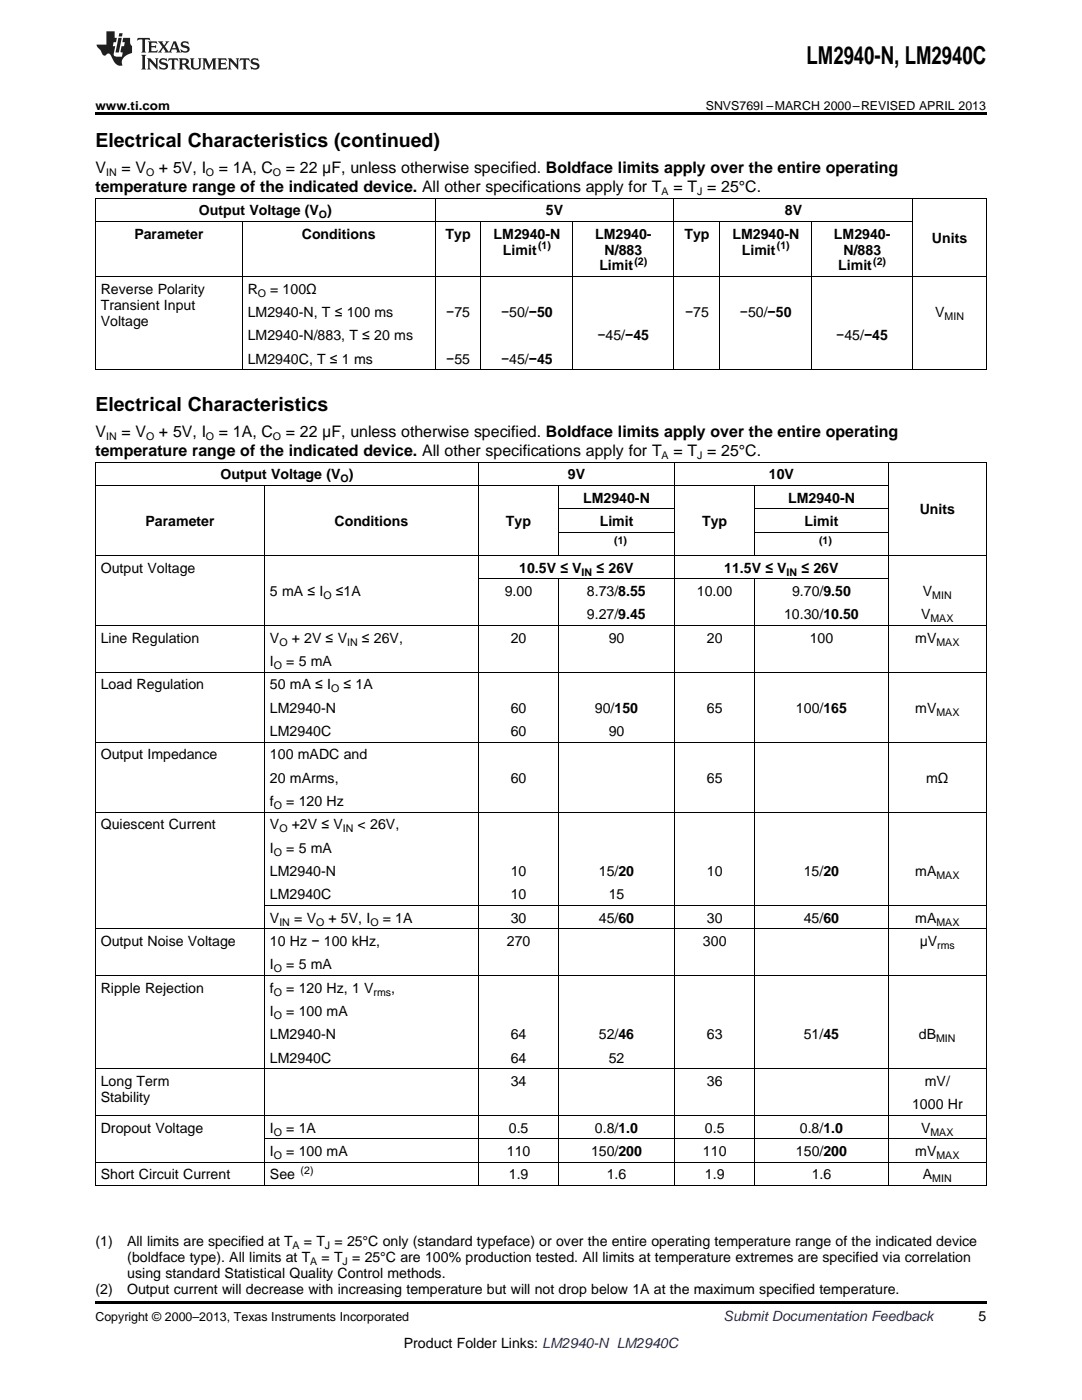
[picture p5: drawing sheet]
<svg xmlns="http://www.w3.org/2000/svg" width="216mm" height="279mm" viewBox="0 0 216 279" stroke-linecap="round" stroke-linejoin="round" font-family="sans-serif">
<defs><g id="words">
<text font-size="4.9" x="160.9" y="12.8">LM2940-N, LM2940C</text>
<g font-size="3.9">
<text x="19" y="29.3">Electrical Characteristics (continued)</text>
<text x="19" y="82">Electrical Characteristics</text>
</g>
<g font-size="3.2">
<text x="19" y="34.4">V</text>
<text x="24.2" y="34.4">= V</text>
<text x="31.7" y="34.4">+ 5V, I</text>
<text x="43.7" y="34.4">= 1A, C</text>
<text x="57" y="34.4">= 22 μF, unless otherwise specified. Boldface limits apply over the entire operating</text>
<text x="19" y="38.3">temperature range of the indicated device. All other specifications apply for T</text>
<text x="134.4" y="38.3">= T = 25°C.</text>
<text x="19" y="87.1">V</text>
<text x="24.2" y="87.1">= V</text>
<text x="31.7" y="87.1">+ 5V, I</text>
<text x="43.7" y="87.1">= 1A, C</text>
<text x="57" y="87.1">= 22 μF, unless otherwise specified. Boldface limits apply over the entire operating</text>
<text x="19" y="91">temperature range of the indicated device. All other specifications apply for T</text>
<text x="134.4" y="91">= T = 25°C.</text>
</g>
<g font-size="2.8">
<text x="26.8" y="47.6">Parameter</text>
<text x="39.7" y="43">Output Voltage (V )</text>
<text x="60.2" y="47.6">Conditions</text>
<text x="88.9" y="47.6">Typ</text>
<text x="98.5" y="47.6">LM2940-N</text>
<text x="108.9" y="43">5V</text>
<text x="118.7" y="47.6">LM2940-</text>
<text x="136.6" y="47.6">Typ</text>
<text x="146.2" y="47.6">LM2940-N</text>
<text x="156.6" y="43">8V</text>
<text x="166.4" y="47.6">LM2940-</text>
<text x="100.4" y="50.8">Limit</text>
<text x="119.6" y="54">Limit</text>
<text x="120.6" y="50.8">N/883</text>
<text x="148" y="50.8">Limit</text>
<text x="167.3" y="54">Limit</text>
<text x="168.3" y="50.8">N/883</text>
<text x="185.9" y="48.5">Units</text>
<text x="20.1" y="58.6">Reverse Polarity</text>
<text x="49.4" y="58.6">R</text>
<text x="53.9" y="58.6">= 100Ω</text>
<text x="20.1" y="61.8">Transient Input</text>
<text x="20.1" y="65">Voltage</text>
<text x="49.4" y="63.3">LM2940-N, T ≤ 100 ms</text>
<text x="89" y="63.3">−75</text>
<text x="100" y="63.3">−50/−50</text>
<text x="136.7" y="63.3">−75</text>
<text x="147.6" y="63.3">−50/−50</text>
<text x="186.6" y="63.3">V</text>
<text x="49.4" y="67.9">LM2940-N/883, T ≤ 20 ms</text>
<text x="119.2" y="67.9">−45/−45</text>
<text x="166.9" y="67.9">−45/−45</text>
<text x="49.4" y="72.6">LM2940C, T ≤ 1 ms</text>
<text x="89" y="72.6">−55</text>
<text x="100" y="72.6">−45/−45</text>
<text x="44" y="95.7">Output Voltage (V )</text>
<text x="113.3" y="95.7">9V</text>
<text x="153.4" y="95.7">10V</text>
<text x="116.3" y="100.3">LM2940-N</text>
<text x="157.3" y="100.3">LM2940-N</text>
<text x="29" y="105">Parameter</text>
<text x="66.7" y="105">Conditions</text>
<text x="101" y="105">Typ</text>
<text x="119.7" y="105">Limit</text>
<text x="140.1" y="105">Typ</text>
<text x="160.5" y="105">Limit</text>
<text x="183.5" y="102.7">Units</text>
<text x="20.1" y="114.3">Output Voltage</text>
<text x="53.9" y="119">5 mA ≤ I</text>
<text x="67" y="119">≤1A</text>
<text x="100.7" y="119">9.00</text>
<text x="103.6" y="114.3">10.5V ≤ V</text>
<text x="117.1" y="119">8.73/8.55</text>
<text x="119" y="114.3">≤ 26V</text>
<text x="139.1" y="119">10.00</text>
<text x="144.5" y="114.3">11.5V ≤ V</text>
<text x="158" y="119">9.70/9.50</text>
<text x="159.9" y="114.3">≤ 26V</text>
<text x="184.1" y="119">V</text>
<text x="117.1" y="123.6">9.27/9.45</text>
<text x="156.5" y="123.6">10.30/10.50</text>
<text x="183.8" y="123.6">V</text>
<text x="20.1" y="128.3">Line Regulation</text>
<text x="53.9" y="128.3">V</text>
<text x="58.2" y="128.3">+ 2V ≤ V</text>
<text x="72.2" y="128.3">≤ 26V,</text>
<text x="101.9" y="128.3">20</text>
<text x="121.5" y="128.3">90</text>
<text x="141" y="128.3">20</text>
<text x="161.6" y="128.3">100</text>
<text x="182.6" y="128.3">mV</text>
<text x="20.1" y="137.6">Load Regulation</text>
<text x="53.9" y="132.9">I</text>
<text x="53.9" y="137.6">50 mA ≤ I</text>
<text x="57.1" y="132.9">= 5 mA</text>
<text x="68.5" y="137.6">≤ 1A</text>
<text x="53.9" y="142.2">LM2940-N</text>
<text x="101.9" y="142.2">60</text>
<text x="118.7" y="142.2">90/150</text>
<text x="141" y="142.2">65</text>
<text x="158.8" y="142.2">100/165</text>
<text x="182.6" y="142.2">mV</text>
<text x="53.9" y="146.9">LM2940C</text>
<text x="101.9" y="146.9">60</text>
<text x="121.5" y="146.9">90</text>
<text x="20.1" y="151.6">Output Impedance</text>
<text x="53.9" y="151.6">100 mADC and</text>
<text x="53.9" y="156.2">20 mArms,</text>
<text x="53.9" y="160.9">f</text>
<text x="57.1" y="160.9">= 120 Hz</text>
<text x="101.9" y="156.2">60</text>
<text x="141" y="156.2">65</text>
<text x="184.8" y="156.2">mΩ</text>
<text x="20.1" y="165.5">Quiescent Current</text>
<text x="53.9" y="165.5">V</text>
<text x="58.2" y="165.5">+2V ≤ V</text>
<text x="71.4" y="165.5">&lt; 26V,</text>
<text x="53.9" y="170.2">I</text>
<text x="57.1" y="170.2">= 5 mA</text>
<text x="53.9" y="174.8">LM2940-N</text>
<text x="53.9" y="179.5">LM2940C</text>
<text x="101.9" y="174.8">10</text>
<text x="101.9" y="179.5">10</text>
<text x="119.5" y="174.8">15/20</text>
<text x="121.5" y="179.5">15</text>
<text x="141" y="174.8">10</text>
<text x="160.4" y="174.8">15/20</text>
<text x="182.6" y="174.8">mA</text>
<text x="53.9" y="184.1">V</text>
<text x="58.7" y="184.1">= V</text>
<text x="65.5" y="184.1">+ 5V, I</text>
<text x="76.4" y="184.1">= 1A</text>
<text x="101.9" y="184.1">30</text>
<text x="119.5" y="184.1">45/60</text>
<text x="141" y="184.1">30</text>
<text x="160.4" y="184.1">45/60</text>
<text x="182.6" y="184.1">mA</text>
<text x="20.1" y="188.8">Output Noise Voltage</text>
<text x="53.9" y="188.8">10 Hz − 100 kHz,</text>
<text x="101.1" y="188.8">270</text>
<text x="140.3" y="188.8">300</text>
<text x="183.5" y="188.8">μV</text>
<text x="53.9" y="193.5">I</text>
<text x="57.1" y="193.5">= 5 mA</text>
<text x="20.1" y="198.1">Ripple Rejection</text>
<text x="53.9" y="198.1">f</text>
<text x="53.9" y="202.8">I</text>
<text x="57.1" y="198.1">= 120 Hz, 1 V</text>
<text x="57.1" y="202.8">= 100 mA</text>
<text x="78.1" y="198.1">,</text>
<text x="53.9" y="207.4">LM2940-N</text>
<text x="101.9" y="207.4">64</text>
<text x="119.5" y="207.4">52/46</text>
<text x="141" y="207.4">63</text>
<text x="160.4" y="207.4">51/45</text>
<text x="183.4" y="207.4">dB</text>
<text x="53.9" y="212.1">LM2940C</text>
<text x="101.9" y="212.1">64</text>
<text x="121.5" y="212.1">52</text>
<text x="20.1" y="216.7">Long Term</text>
<text x="20.1" y="219.9">Stability</text>
<text x="101.9" y="216.7">34</text>
<text x="141" y="216.7">36</text>
<text x="182" y="221.4">1000 Hr</text>
<text x="184.5" y="216.7">mV/</text>
<text x="20.1" y="226.1">Dropout Voltage</text>
<text x="53.9" y="226.1">I</text>
<text x="57.1" y="226.1">= 1A</text>
<text x="101.5" y="226.1">0.5</text>
<text x="118.7" y="226.1">0.8/1.0</text>
<text x="140.7" y="226.1">0.5</text>
<text x="159.6" y="226.1">0.8/1.0</text>
<text x="183.8" y="226.1">V</text>
<text x="53.9" y="230.7">I</text>
<text x="57.1" y="230.7">= 100 mA</text>
<text x="101.1" y="230.7">110</text>
<text x="117.9" y="230.7">150/200</text>
<text x="140.3" y="230.7">110</text>
<text x="158.8" y="230.7">150/200</text>
<text x="182.6" y="230.7">mV</text>
<text x="20.1" y="235.4">Short Circuit Current</text>
<text x="53.9" y="235.4">See</text>
<text x="101.5" y="235.4">1.9</text>
<text x="121.1" y="235.4">1.6</text>
<text x="140.7" y="235.4">1.9</text>
<text x="162" y="235.4">1.6</text>
<text x="184.1" y="235.4">A</text>
<text x="19" y="248.7">(1)</text>
<text x="25.4" y="248.7">All limits are specified at T</text>
<text x="25.4" y="251.9">(boldface type). All limits at T</text>
<text x="60.6" y="248.7">= T = 25°C only (standard typeface) or over the entire operating temperature range of the indicated device</text>
<text x="64.2" y="251.9">= T = 25°C are 100% production tested. All limits at temperature extremes are specified via correlation</text>
<text x="25.4" y="255.1">using standard Statistical Quality Control methods.</text>
<text x="19" y="258.2">(2)</text>
<text x="25.4" y="258.2">Output current will decrease with increasing temperature but will not drop below 1A at the maximum specified temperature.</text>
<text x="195.3" y="263.6">5</text>
<text x="80.6" y="269">Product Folder Links: LM2940-N LM2940C</text>
</g>
<text font-size="2.8" fill="#0000c8" x="144.4" y="263.6">Submit Documentation Feedback</text>
<g font-size="2.5">
<text x="19" y="21.9">www.ti.com</text>
<text x="140.8" y="21.9">SNVS769I –MARCH 2000–REVISED APRIL 2013</text>
<text x="19" y="263.6">Copyright © 2000–2013, Texas Instruments Incorporated</text>
</g>
<g font-size="2.1">
<text x="21.2" y="35.1">IN</text>
<text x="29.1" y="35.1">O</text>
<text x="41.1" y="35.1">O</text>
<text x="54.5" y="35.1">O</text>
<text x="132" y="38.9">A</text>
<text x="139.1" y="38.9">J</text>
<text x="63.6" y="43.5">O</text>
<text x="107.4" y="49.7">(1)</text>
<text x="126.6" y="52.8">(2)</text>
<text x="155" y="49.7">(1)</text>
<text x="174.2" y="52.8">(2)</text>
<text x="51.4" y="59.2">O</text>
<text x="188.5" y="63.9">MIN</text>
<text x="21.2" y="87.8">IN</text>
<text x="29.1" y="87.8">O</text>
<text x="41.1" y="87.8">O</text>
<text x="54.5" y="87.8">O</text>
<text x="132" y="91.7">A</text>
<text x="139.1" y="91.7">J</text>
<text x="67.9" y="96.2">O</text>
<text x="122.6" y="108.5">(1)</text>
<text x="163.4" y="108.5">(1)</text>
<text x="64.5" y="119.5">O</text>
<text x="116.1" y="114.9">IN</text>
<text x="157" y="114.9">IN</text>
<text x="186" y="119.5">MIN</text>
<text x="185.7" y="124.2">MAX</text>
<text x="55.7" y="128.8">O</text>
<text x="69.3" y="128.8">IN</text>
<text x="186.9" y="128.8">MAX</text>
<text x="54.6" y="133.5">O</text>
<text x="66.1" y="138.1">O</text>
<text x="186.9" y="142.8">MAX</text>
<text x="54.6" y="161.4">O</text>
<text x="55.7" y="166.1">O</text>
<text x="68.4" y="166.1">IN</text>
<text x="54.6" y="170.7">O</text>
<text x="186.9" y="175.4">MAX</text>
<text x="55.7" y="184.7">IN</text>
<text x="63.1" y="184.7">O</text>
<text x="73.9" y="184.7">O</text>
<text x="186.9" y="184.7">MAX</text>
<text x="187" y="189.4">rms</text>
<text x="54.6" y="194">O</text>
<text x="54.6" y="198.7">O</text>
<text x="54.6" y="203.3">O</text>
<text x="74.5" y="198.7">rms</text>
<text x="186.8" y="208">MIN</text>
<text x="54.6" y="226.6">O</text>
<text x="185.7" y="226.6">MAX</text>
<text x="54.6" y="231.3">O</text>
<text x="186.9" y="231.3">MAX</text>
<text x="60" y="234.2">(2)</text>
<text x="186" y="235.9">MIN</text>
<text x="58.4" y="249.3">A</text>
<text x="64.8" y="249.3">J</text>
<text x="61.9" y="252.4">A</text>
<text x="68.4" y="252.4">J</text>
</g>
</g></defs>
<path d="M19 22.5h177.8v.5h-177.8zM19 259.7h177.8v.5h-177.8z" fill="#000"/>
<g fill="none" stroke="#000" stroke-width=".2">
<path d="M19 39.5h177.8M19.1 39.6v34.3M86.8 39.6v34.3M134.5 39.6v34.3M182.1 39.6v34.3M196.8 39.6v34.3M19 55.2h177.8M19 44.2h163.1M48.3 44.2v29.7M96 44.2v29.7M114.3 44.2v29.7M143.6 44.2v29.7"/>
<path d="M161.9 44.2v29.7M19 73.8h177.8M19 96.9h158.3M19 92.2h177.8M19.1 92.3v144.3M52.8 96.9v139.7M95.4 92.3v144.3M111.4 96.9v14M134.6 92.3v144.3M150.5 96.9v14M177.2 92.3v144.3M196.8 92.3v144.3"/>
<path d="M19 110.9h177.8M95.5 115.5h81.8M111.4 115.6v121M111.5 106.2h23.1M111.5 101.5h23.1M150.5 115.6v121M150.6 106.2h26.7M150.6 101.5h26.7M19 134.1h177.8M19 124.8h177.8M19 148.1h177.8M19 162.1h177.8"/>
<path d="M19 194.7h177.8M19 185.4h177.8M52.8 180.7h144M19 213.3h177.8M19 236.6h177.8M19 231.9h177.8M19 222.6h177.8M52.8 227.3h144"/>
</g>
<g fill="#231f20">
<path d="M27.5 7.6l-.1 .5 .4-.2h.6v.1v2.1l-.2 .4h1l-.3-.4v-2.1l.1-.1h.5l.5 .2-.2-.5zM29.5 8.3l.2 .3v1.5l-.2 .4h1.8l.2-.6a1.04 1.04 0 0 1-1.3 .2v-.7h.6l.3 .2v-.6l-.3 .2h-.6v-.6l.8-.1 .4 .3-.2-.5zM31.5 8.3l.9 1.1-.9 1.1h.8l-.2-.2 .5-.7 .4 .7-.2 .2h1.5l-.1-.2 .1-.4h.9l.1 .4-.2 .2h1l-.3-.3-.7-1.9h-.5l-.9 2-.8-1 .9-1h-.8l.1 .3-.3 .5-.4-.6 .2-.2zM34.7 8.6l.4 1h-.7zM36.3 8.4a.63 .63 0 0 0-.2 .7 .63 .63 0 0 0 .6 .4l.6 .2 .1 .2a.75 .75 0 0 1-.7 .4 .75 .75 0 0 1-.6-.5l.1 .7 .1-.1a1.11 1.11 0 0 0 1.5-.6 1.13 1.13 0 0 0-1.2-.8l-.1-.4a1.04 1.04 0 0 1 1.2 .2l-.2-.5-.1 .1-.5-.2zM28.2 10.9l.2 .4v2.2l-.2 .4h1l-.3-.4v-2.2l.3-.4zM29.3 11.6l.3 .4v1.5l-.3 .4h.8l-.2-.4v-1.3l1.5 1.7v-1.9l.2-.4h-.7l.2 .4v.9l-1.1-1.3zM32 11.8a.62 .62 0 0 0-.2 .7 .62 .62 0 0 0 .6 .4l.6 .1 .1 .3a.76 .76 0 0 1-.7 .3 .76 .76 0 0 1-.6-.4l.1 .7 .1-.1a1.11 1.11 0 0 0 1.5-.6 1.13 1.13 0 0 0-1.2-.8l-.1-.4a1.04 1.04 0 0 1 1.2 .2l-.2-.6-.1 .1-.5-.1zM33.7 11.6l-.2 .6a.61 .61 0 0 1 .8-.3v1.6l-.2 .4h.9l-.2-.4v-1.6a.63 .63 0 0 1 .8 .3l-.2-.6zM35.6 11.6l.3 .4v1.5l-.3 .4h1l-.2-.2v-.8l.5 .2a.76 .76 0 0 0 1.2 .7l-1-1a.58 .58 0 0 0 .6-.5 .58 .58 0 0 0-.5-.6zM36.4 11.9h.1a.45 .45 0 0 1 .5 .1 .45 .45 0 0 1 .1 .5l-.7 .2zM37.9 11.6l.2 .2a2.17 2.17 0 0 0 .3 1.9 .99 .99 0 0 0 1.6-.6v-1.1l.2-.4h-.7l.2 .2a1.92 1.92 0 0 1-.2 1.8 .6 .6 0 0 1-.9-.5v-1.1l.2-.4zM40.4 11.6l.2 .4v1.5l-.2 .4h.7l-.2-.4v-1.4l.8 1.8 .8-1.8v1.4l-.2 .4h.9l-.2-.4v-1.5l.2-.4h-.8l-.6 1.5-.6-1.5zM43.4 11.6l.2 .4v1.5l-.2 .4h1.8l.2-.6a1.04 1.04 0 0 1-1.3 .1v-.6h.5l.4 .2v-.6l-.4 .2h-.5v-.7h.8l.3 .3-.1-.6zM45.5 11.6l.2 .4v1.5l-.2 .4h.7l-.2-.4v-1.3l1.5 1.7v-1.9l.2-.4h-.7l.2 .4v.9l-1.1-1.3zM47.9 11.6l-.1 .6a.61 .61 0 0 1 .8-.3v1.6l-.3 .4h1l-.3-.4 .1-1.6a.63 .63 0 0 1 .7 .3l-.1-.6zM50.2 11.8a.62 .62 0 0 0-.2 .7 .62 .62 0 0 0 .6 .4l.6 .1 .2 .3a.76 .76 0 0 1-.8 .3 .76 .76 0 0 1-.6-.4l.1 .7 .2-.1a1.11 1.11 0 0 0 1.5-.6 1.13 1.13 0 0 0-1.3-.8l-.1-.4a1.04 1.04 0 0 1 1.2 .2l-.1-.6-.2 .1-.5-.1z"/>
<path d="M21.2 6.3v2.6h-1.9l.1 .4 .7 .9a.91 .91 0 0 0 1 .8 .56 .56 0 0 1 .5-.3 .56 .56 0 0 1 .5 .3l.4 .8a1.53 1.53 0 0 0 1.9 1.2 1.54 1.54 0 0 1 1-2.1l.9-.3v-1.4a1.52 1.52 0 0 1-.3-1.6h-1.4l-.2 .8h.5l-.2 .8h-.4l-.2 1v.2l.4 .1-.2 .8a1.93 1.93 0 0 1-1.6-.3l.3-1.8h-.5l.2-.8h.4l.2-.8h-.4v-1.3zM23.6 7.6l-.6 2.9h.7l.6-2.9zM23.8 6.6l-.1 .7h.6l.2-.7z"/>
</g>
<use href="#words"/>
</svg>
